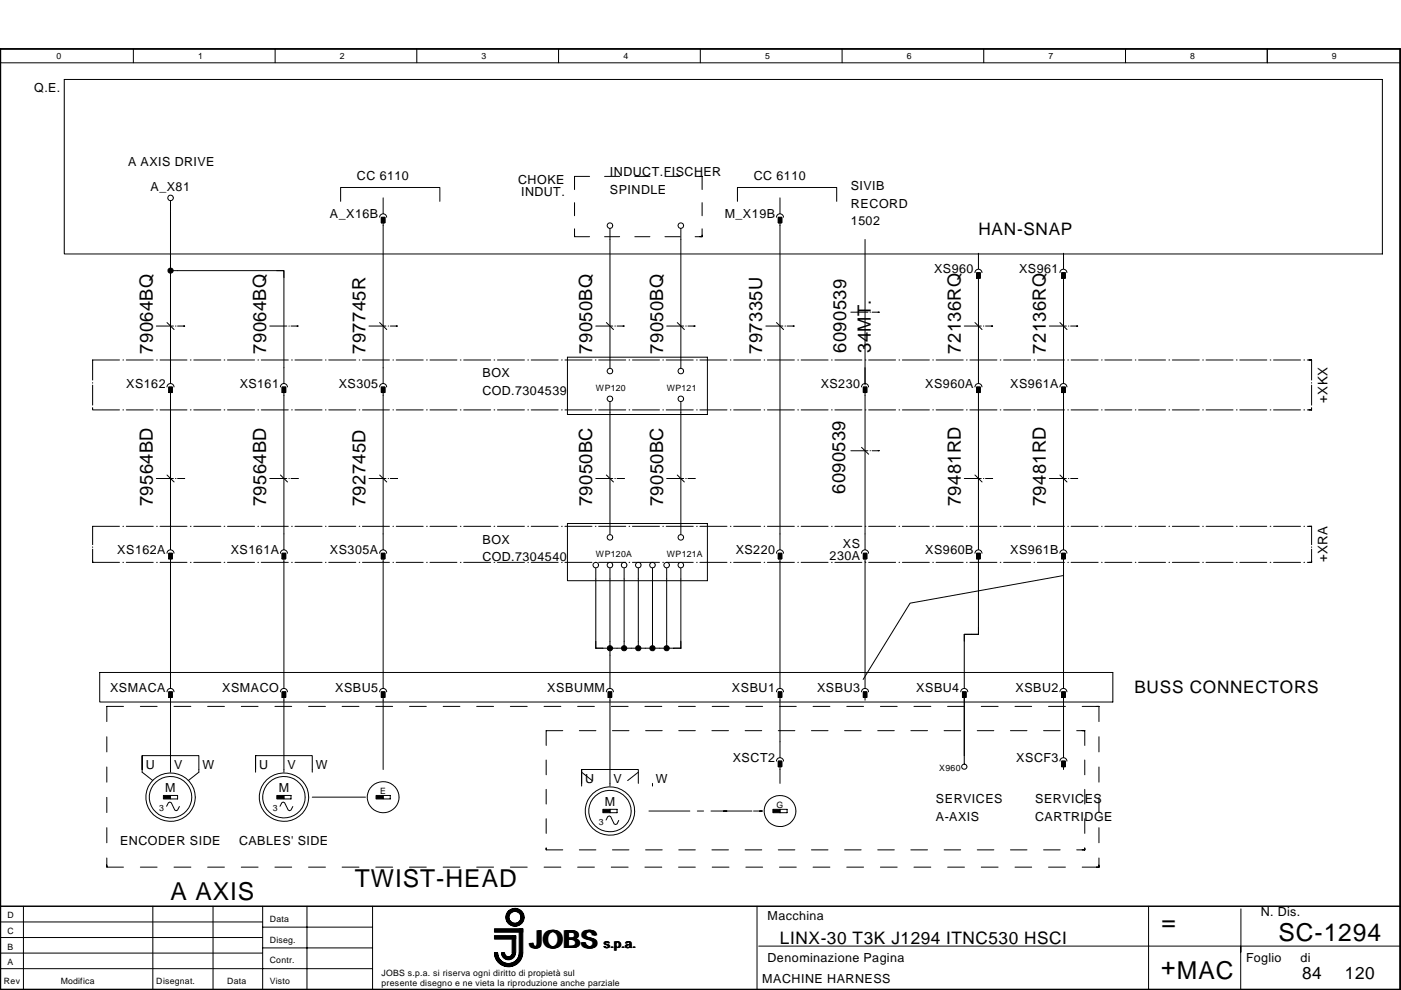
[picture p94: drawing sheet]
<svg xmlns="http://www.w3.org/2000/svg" width="297mm" height="210mm" viewBox="0 0 297 210" stroke-linecap="round" stroke-linejoin="round" font-family="sans-serif">
<defs><g id="words">
<g font-size="5.2">
<text x="36.1" y="190.9">A AXIS</text>
<text x="75.2" y="188">TWIST-HEAD</text>
<text x="246.3" y="197.2">=</text>
<text x="112.5" y="201">JOBS</text>
<text x="271.1" y="199.6">SC-1294</text>
<text x="246.2" y="206.7">+MAC</text>
</g>
<g font-size="3.9">
<text x="32.4" y="75" transform="rotate(-90 32.4 75)">79064BQ</text>
<text x="56.4" y="75" transform="rotate(-90 56.4 75)">79064BQ</text>
<text x="77.5" y="75" transform="rotate(-90 77.5 75)">797745R</text>
<text x="125.6" y="75" transform="rotate(-90 125.6 75)">79050BQ</text>
<text x="140.6" y="75" transform="rotate(-90 140.6 75)">79050BQ</text>
<text x="161.6" y="75" transform="rotate(-90 161.6 75)">797335U</text>
<text x="179.4" y="74.8" transform="rotate(-90 179.4 74.8)">6090539</text>
<text x="184.6" y="74.8" transform="rotate(-90 184.6 74.8)">34MT.</text>
<text x="203.7" y="75" transform="rotate(-90 203.7 75)">72136RQ</text>
<text x="221.7" y="75" transform="rotate(-90 221.7 75)">72136RQ</text>
<text x="32.4" y="107.3" transform="rotate(-90 32.4 107.3)">79564BD</text>
<text x="56.4" y="107.3" transform="rotate(-90 56.4 107.3)">79564BD</text>
<text x="77.5" y="107.3" transform="rotate(-90 77.5 107.3)">792745D</text>
<text x="125.6" y="107.3" transform="rotate(-90 125.6 107.3)">79050BC</text>
<text x="140.6" y="107.3" transform="rotate(-90 140.6 107.3)">79050BC</text>
<text x="179.2" y="104.7" transform="rotate(-90 179.2 104.7)">6090539</text>
<text x="203.7" y="107.3" transform="rotate(-90 203.7 107.3)">79481RD</text>
<text x="221.7" y="107.3" transform="rotate(-90 221.7 107.3)">79481RD</text>
</g>
<g font-size="3.6">
<text x="207.5" y="49.9">HAN-SNAP</text>
<text x="240.5" y="146.8">BUSS CONNECTORS</text>
<text x="165.4" y="200.2">LINX-30 T3K J1294 ITNC530 HSCI</text>
<text x="276.1" y="207.6">84</text>
<text x="285.2" y="207.6">120</text>
</g>
<g font-size="2.8">
<text x="281.4" y="85.4" transform="rotate(-90 281.4 85.4)">+XKX</text>
<text x="281.4" y="119.2" transform="rotate(-90 281.4 119.2)">+XRA</text>
</g>
<g font-size="2.6">
<text x="7.3" y="19.4">Q.E.</text>
<text x="27.2" y="35.2">A AXIS DRIVE</text>
<text x="31.9" y="40.5">A_X81</text>
<text x="75.7" y="38.1">CC 6110</text>
<text x="109.8" y="39">CHOKE</text>
<text x="110.5" y="41.6">INDUT.</text>
<text x="129.3" y="37.4">INDUCT.FISCHER</text>
<text x="129.3" y="41.1">SPINDLE</text>
<text x="159.8" y="38.1">CC 6110</text>
<text x="180.4" y="40.3">SIVIB</text>
<text x="70" y="46.2">A_X16B</text>
<text x="153.6" y="46.2">M_X19B</text>
<text x="180.4" y="44">RECORD</text>
<text x="180.4" y="47.7">1502</text>
<text x="198.1" y="57.9">XS960</text>
<text x="216.1" y="57.9">XS961</text>
<text x="26.8" y="82.2">XS162</text>
<text x="50.8" y="82.2">XS161</text>
<text x="71.8" y="82.2">XS305</text>
<text x="102.3" y="80">BOX</text>
<text x="102.3" y="83.7">COD.7304539</text>
<text x="174" y="82.2">XS230</text>
<text x="196.2" y="82.2">XS960A</text>
<text x="214.2" y="82.2">XS961A</text>
<text x="24.9" y="117.4">XS162A</text>
<text x="48.9" y="117.4">XS161A</text>
<text x="70" y="117.4">XS305A</text>
<text x="102.3" y="115.3">BOX</text>
<text x="102.3" y="118.9">COD.7304540</text>
<text x="156" y="117.4">XS220</text>
<text x="175.9" y="118.7">230A</text>
<text x="178.7" y="116.1">XS</text>
<text x="196.2" y="117.4">XS960B</text>
<text x="214.2" y="117.4">XS961B</text>
<text x="23.3" y="146.8">XSMACA</text>
<text x="47.1" y="146.8">XSMACO</text>
<text x="71.1" y="146.8">XSBU5</text>
<text x="116" y="146.8">XSBUMM</text>
<text x="155.2" y="146.8">XSBU1</text>
<text x="173.2" y="146.8">XSBU3</text>
<text x="194.3" y="146.8">XSBU4</text>
<text x="215.3" y="146.8">XSBU2</text>
<text x="155.4" y="161.5">XSCT2</text>
<text x="215.5" y="161.5">XSCF3</text>
<text x="30.9" y="163">U</text>
<text x="35" y="167.9">M</text>
<text x="36.9" y="163">V</text>
<text x="42.9" y="163">W</text>
<text x="54.9" y="163">U</text>
<text x="59.1" y="167.9">M</text>
<text x="61" y="163">V</text>
<text x="67" y="163">W</text>
<text x="124.1" y="165.9">U</text>
<text x="130.1" y="165.9">V</text>
<text x="139.1" y="165.9">W</text>
<text x="128.2" y="170.9">M</text>
<text x="198.4" y="170.3">SERVICES</text>
<text x="219.5" y="170.3">SERVICES</text>
<text x="25.5" y="179.2">ENCODER SIDE</text>
<text x="50.7" y="179.2">CABLES' SIDE</text>
<text x="198.4" y="174">A-AXIS</text>
<text x="219.5" y="174">CARTRIDGE</text>
<text x="162.7" y="195.1">Macchina</text>
<text x="267.3" y="194.3">N. Dis.</text>
<text x="128.1" y="201">s.p.a.</text>
<text x="162.7" y="203.9">Denominazione Pagina</text>
<text x="264.2" y="203.9">Foglio</text>
<text x="275.7" y="203.9">di</text>
<text x="161.6" y="208.3">MACHINE HARNESS</text>
</g>
<g font-size="1.8">
<text x="12" y="12.6">0</text>
<text x="42" y="12.6">1</text>
<text x="72" y="12.6">2</text>
<text x="102.1" y="12.6">3</text>
<text x="132.2" y="12.6">4</text>
<text x="162.2" y="12.6">5</text>
<text x="192.3" y="12.6">6</text>
<text x="222.3" y="12.6">7</text>
<text x="252.4" y="12.6">8</text>
<text x="282.4" y="12.6">9</text>
<text x="126.3" y="82.9">WP120</text>
<text x="141.3" y="82.9">WP121</text>
<text x="126.3" y="118.2">WP120A</text>
<text x="141.3" y="118.2">WP121A</text>
<text x="199.2" y="163.4">X960</text>
<text x="33.8" y="172">3</text>
<text x="57.8" y="172">3</text>
<text x="80.6" y="168.3">E</text>
<text x="164.7" y="171.2">G</text>
<text x="126.9" y="174.9">3</text>
<text x="1.6" y="194.7">D</text>
<text x="57.2" y="195.5">Data</text>
<text x="1.6" y="201.3">B</text>
<text x="1.6" y="198">C</text>
<text x="57.2" y="199.9">Diseg.</text>
<text x=".8" y="208.7">Rev</text>
<text x="1.6" y="204.6">A</text>
<text x="12.9" y="208.7">Modifica</text>
<text x="33.1" y="208.7">Disegnat.</text>
<text x="48.2" y="208.7">Data</text>
<text x="57.2" y="204.3">Contr.</text>
<text x="57.2" y="208.7">Visto</text>
<text x="80.9" y="206.8">JOBS s.p.a. si riserva ogni diritto di propietà sul</text>
<text x="80.9" y="209">presente disegno e ne vieta la riproduzione anche parziale</text>
</g>
</g></defs>
<g fill="none" stroke="#000" stroke-width=".21">
<path d="M.1 10.4h296.8v199.4h-296.8zM.1 13.3h296.8M13.6 16.8h279.5v37h-279.5zM28.3 10.4v2.9M58.3 10.4v2.9M88.4 10.4v2.9M118.4 10.4v2.9M148.5 10.4v2.9M178.5 10.4v2.9M208.6 10.4v2.9M238.6 10.4v2.9M268.7 10.4v2.9"/>
<path d="M125 37.4h-3.2v2.8M128.2 37.4h3.2M134.6 37.4h3.2M141 37.4h3.2M147.4 37.4h1.5v2.8M36.1 57.4h24.1v23.8M36.1 42.7v38.5M58.7 57.4h1.5v1.4M72.2 42.7v-2.9h21.1v2.9M80.5 46.1a.74 .74 0 0 1 .7-.8 .74 .74 0 0 1 .8 .8M80.9 46.1h.7v1.1h-.7zM81.2 42v3.2"/>
<path d="M81.2 47.2v34M121.8 49.8v.4h3.2M121.8 43v2.7M121.8 48.5v1.7M128.2 50.2h3.2M129.3 48.6v29.4M134.6 50.2h3.2M141 50.2h3.2M144.4 48.6v29.4M148.9 48.5v1.7h-1.5M148.9 43v2.7M156.4 42.7v-2.9h21v2.9"/>
<path d="M164.6 46.1a.74 .74 0 0 1 .8-.8 .74 .74 0 0 1 .7 .8M165 46.1h.8v1.1h-.8zM165.4 42v3.2M165.4 47.2v69.2M183.4 50.8v30.8M206.7 57.8a.74 .74 0 0 1 .8-.7 .74 .74 0 0 1 .7 .7M207.1 57.8h.7v1.2h-.7zM207.5 53.7v3.2M207.5 59v22.2M224.7 57.8a.74 .74 0 0 1 .8-.7 .74 .74 0 0 1 .7 .7M225.1 57.8h.8v1.2h-.8zM225.5 53.7v3.2"/>
<path d="M225.5 59v22.2M25.3 76.3h-5.7v4.3M26.1 76.3h.1M26.8 76.3h5.7M33.1 69.1h3.7M33.2 76.3h.2M33.9 76.3h5.7M35.4 68.4l1.5 1.5M37.2 69.1h.1M37.7 69.1h1.5M40.4 76.3h.1M41.1 76.3h5.7"/>
<path d="M47.5 76.3h.2M48.2 76.3h5.8M54.7 76.3h.1M55.4 76.3h5.7M57.2 69.1h3.6M61.3 69.1h.1M61.7 69.1h1.5M61.8 76.3h.2M62.5 76.3h5.8M69 76.3h.1M69.7 76.3h5.7M76.2 76.3h.1"/>
<path d="M76.9 76.3h5.7M78.2 69.1h3.6M80.5 68.4l1.5 1.5M82.3 69.1h.1M82.7 69.1h1.5M83.3 76.3h.1M84 76.3h5.7M90.4 76.3h.2M91.2 76.3h5.7M97.6 76.3h.1M98.3 76.3h5.7M104.8 76.3h.1"/>
<path d="M105.5 76.3h5.7M111.9 76.3h.2M112.6 76.3h5.7M119.1 76.3h.1M119.8 76.3h5.7M120.3 75.7h29.7v12.2h-29.7zM126.2 76.3h.2M126.3 69.1h3.6M126.9 76.3h5.8M128.6 68.4l1.5 1.5M130.4 69.1h.1M130.8 69.1h1.5"/>
<path d="M133.4 76.3h.1M134.1 76.3h5.7M140.5 76.3h.2M141.2 76.3h5.8M141.3 69.1h3.6M143.6 68.4l1.5 1.5M145.4 69.1h.1M145.9 69.1h1.5M147.7 76.3h.1M148.4 76.3h5.7M154.9 76.3h.1M155.6 76.3h5.7"/>
<path d="M162 76.3h.1M162.4 69.1h3.6M162.7 76.3h5.7M164.6 68.4l1.5 1.5M166.4 69.1h.1M166.9 69.1h1.5M169.1 76.3h.2M169.9 76.3h5.7M176.3 76.3h.1M177 76.3h5.7M180.4 66.2h3.6M183.4 76.3h.2"/>
<path d="M184.2 76.3h5.7M184.5 66.2h.1M184.9 66.2h1.5M190.6 76.3h.2M191.3 76.3h5.7M197.8 76.3h.1M198.5 76.3h5.7M204.4 69.1h3.6M204.9 76.3h.2M205.6 76.3h5.8M206.7 68.4l1.5 1.5M208.5 69.1h.1"/>
<path d="M209 69.1h1.5M212.1 76.3h.1M212.8 76.3h5.7M219.2 76.3h.2M219.9 76.3h5.8M222.5 69.1h3.6M224.7 68.4l1.5 1.5M226.4 76.3h.1M226.5 69.1h.1M227 69.1h1.5M227.1 76.3h5.7M233.5 76.3h.2"/>
<path d="M234.2 76.3h5.8M240.7 76.3h.1M241.4 76.3h5.7M247.8 76.3h.2M248.6 76.3h5.7M255 76.3h.1M255.7 76.3h5.7M262.1 76.3h.2M262.9 76.3h5.7M269.3 76.3h.1M270 76.3h5.7M276.5 76.3h.1"/>
<path d="M277.2 76.3h.9v4.3M19.6 86.6v.3h5.7M19.6 81.1v.1M19.6 81.7v4.2M19.6 86.4v.2M26.1 86.9h.1M26.8 86.9h5.7M33.2 86.9h.2M33.9 86.9h5.7M35.4 82a.74 .74 0 0 1 .7-.7 .74 .74 0 0 1 .8 .7M35.8 82.1h.7v1.1h-.7zM36.1 83.2v33.2"/>
<path d="M40.4 86.9h.1M41.1 86.9h5.7M47.5 86.9h.2M48.2 86.9h5.8M54.7 86.9h.1M55.4 86.9h5.7M59.5 82a.74 .74 0 0 1 .7-.7 .74 .74 0 0 1 .7 .7M59.8 82.1h.8v1.1h-.8zM60.2 83.2v33.2M61.8 86.9h.2M62.5 86.9h5.8M69 86.9h.1"/>
<path d="M69.7 86.9h5.7M76.2 86.9h.1M76.9 86.9h5.7M80.5 82a.74 .74 0 0 1 .7-.7 .74 .74 0 0 1 .8 .7M80.9 82.1h.7v1.1h-.7zM81.2 83.2v33.2M83.3 86.9h.1M84 86.9h5.7M90.4 86.9h.2M91.2 86.9h5.7M97.6 86.9h.1M98.3 86.9h5.7"/>
<path d="M104.8 86.9h.1M105.5 86.9h5.7M111.9 86.9h.2M112.6 86.9h5.7M119.1 86.9h.1M119.8 86.9h5.7M126.2 86.9h.2M126.9 86.9h5.8M129.3 85.3v27.9M133.4 86.9h.1M134.1 86.9h5.7M140.5 86.9h.2"/>
<path d="M141.2 86.9h5.8M144.4 85.3v27.9M147.7 86.9h.1M148.4 86.9h5.7M154.9 86.9h.1M155.6 86.9h5.7M162 86.9h.1M162.7 86.9h5.7M169.1 86.9h.2M169.9 86.9h5.7M176.3 86.9h.1M177 86.9h5.7"/>
<path d="M180.4 95.6h3.6M182.7 82a.74 .74 0 0 1 .7-.7 .74 .74 0 0 1 .7 .7M182.7 94.8l1.5 1.5M183 82.1h.8v1.1h-.8zM183.4 83.2v33.2M183.4 86.9h.2M184.2 86.9h5.7M184.5 95.6h.1M184.9 95.6h1.5M190.6 86.9h.2M191.3 86.9h5.7M197.8 86.9h.1"/>
<path d="M198.5 86.9h5.7M204.9 86.9h.2M205.6 86.9h5.8M206.7 82a.74 .74 0 0 1 .8-.7 .74 .74 0 0 1 .7 .7M207.1 82.1h.7v1.1h-.7zM207.5 83.2v33.2M212.1 86.9h.1M212.8 86.9h5.7M219.2 86.9h.2M219.9 86.9h5.8M224.7 82a.74 .74 0 0 1 .8-.7 .74 .74 0 0 1 .7 .7M225.1 82.1h.8v1.1h-.8z"/>
<path d="M225.5 83.2v33.2M226.4 86.9h.1M227.1 86.9h5.7M233.5 86.9h.2M234.2 86.9h5.8M240.7 86.9h.1M241.4 86.9h5.7M247.8 86.9h.2M248.6 86.9h5.7M255 86.9h.1M255.7 86.9h5.7M262.1 86.9h.2"/>
<path d="M262.9 86.9h5.7M269.3 86.9h.1M270 86.9h5.7M276.5 86.9h.1M278.1 86.6v.3h-.9M278.1 81.1v.1M278.1 81.7v4.2M278.1 86.4v.2M19.6 119v.2h5.7M19.6 116v.1M19.6 116.4v2.8M25.3 111.6h-5.7v3.9"/>
<path d="M26.1 119.2h.1M26.1 111.6h.1M26.8 119.2h5.7M26.8 111.6h5.7M33.1 101.5h3.7M33.2 119.2h.2M33.2 111.6h.2M33.9 119.2h5.7M33.9 111.6h5.7M35.4 117.3a.74 .74 0 0 1 .7-.7 .74 .74 0 0 1 .8 .7M35.4 100.7l1.5 1.5M35.8 117.3h.7v1.2h-.7z"/>
<path d="M36.1 118.5v27.3M37.2 101.5h.1M37.7 101.5h1.5M40.4 119.2h.1M40.4 111.6h.1M41.1 119.2h5.7M41.1 111.6h5.7M47.5 119.2h.2M47.5 111.6h.2M48.2 119.2h5.8M48.2 111.6h5.8M54.7 119.2h.1"/>
<path d="M54.7 111.6h.1M55.4 119.2h5.7M55.4 111.6h5.7M57.2 101.5h3.6M59.5 117.3a.74 .74 0 0 1 .7-.7 .74 .74 0 0 1 .7 .7M59.5 100.7l1.5 1.5M59.8 117.3h.8v1.2h-.8zM60.2 118.5v27.3M61.3 101.5h.1M61.7 101.5h1.5M61.8 119.2h.2M61.8 111.6h.2"/>
<path d="M62.5 119.2h5.8M62.5 111.6h5.8M69 119.2h.1M69 111.6h.1M69.7 119.2h5.7M69.7 111.6h5.7M76.2 119.2h.1M76.2 111.6h.1M76.9 119.2h5.7M76.9 111.6h5.7M78.2 101.5h3.6M80.5 117.3a.74 .74 0 0 1 .7-.7 .74 .74 0 0 1 .8 .7"/>
<path d="M80.5 100.7l1.5 1.5M80.9 117.3h.7v1.2h-.7zM81.2 118.5v27.3M82.3 101.5h.1M82.7 101.5h1.5M83.3 119.2h.1M83.3 111.6h.1M84 119.2h5.7M84 111.6h5.7M90.4 119.2h.2M90.4 111.6h.2M91.2 119.2h5.7"/>
<path d="M91.2 111.6h5.7M97.6 119.2h.1M97.6 111.6h.1M98.3 119.2h5.7M98.3 111.6h5.7M104.8 119.2h.1M104.8 111.6h.1M105.5 119.2h5.7M105.5 111.6h5.7M111.9 119.2h.2M111.9 111.6h.2M112.6 119.2h5.7"/>
<path d="M112.6 111.6h5.7M119.1 119.2h.1M119.1 111.6h.1M119.8 119.2h5.7M119.8 111.6h5.7M120.3 111h29.7v12.1h-29.7zM126.2 119.2h.2M126.2 111.6h.2M126.3 101.5h3.6M126.9 119.2h5.8M126.9 111.6h5.8M128.6 100.7l1.5 1.5"/>
<path d="M130.4 101.5h.1M130.8 101.5h1.5M133.4 119.2h.1M133.4 111.6h.1M134.1 119.2h5.7M134.1 111.6h5.7M140.5 119.2h.2M140.5 111.6h.2M141.2 119.2h5.8M141.2 111.6h5.8M141.3 101.5h3.6M143.6 100.7l1.5 1.5"/>
<path d="M145.4 101.5h.1M145.9 101.5h1.5M147.7 119.2h.1M147.7 111.6h.1M148.4 119.2h5.7M148.4 111.6h5.7M154.9 119.2h.1M154.9 111.6h.1M155.6 119.2h5.7M155.6 111.6h5.7M162 119.2h.1M162 111.6h.1"/>
<path d="M162.7 119.2h5.7M162.7 111.6h5.7M164.6 117.3a.74 .74 0 0 1 .8-.7 .74 .74 0 0 1 .7 .7M165 117.3h.8v1.2h-.8zM165.4 118.5v27.3M169.1 119.2h.2M169.1 111.6h.2M169.9 119.2h5.7M169.9 111.6h5.7M176.3 119.2h.1M176.3 111.6h.1M177 119.2h5.7"/>
<path d="M177 111.6h5.7M182.7 117.3a.74 .74 0 0 1 .7-.7 .74 .74 0 0 1 .7 .7M183 117.3h.8v1.2h-.8zM183.4 118.5v27.3M183.4 119.2h.2M183.4 111.6h.2M184.2 119.2h5.7M184.2 111.6h5.7M190.6 119.2h.2M190.6 111.6h.2M191.3 119.2h5.7M191.3 111.6h5.7"/>
<path d="M197.8 119.2h.1M197.8 111.6h.1M198.5 119.2h5.7M198.5 111.6h5.7M204.4 101.5h3.6M204.9 119.2h.2M204.9 111.6h.2M205.6 119.2h5.8M205.6 111.6h5.8M206.7 117.3a.74 .74 0 0 1 .8-.7 .74 .74 0 0 1 .7 .7M206.7 100.7l1.5 1.5M207.1 117.3h.7v1.2h-.7z"/>
<path d="M207.5 118.5v16h-3.1v11.3M208.5 101.5h.1M209 101.5h1.5M212.1 119.2h.1M212.1 111.6h.1M212.8 119.2h5.7M212.8 111.6h5.7M219.2 119.2h.2M219.2 111.6h.2M219.9 119.2h5.8M219.9 111.6h5.8M222.5 101.5h3.6"/>
<path d="M224.7 117.3a.74 .74 0 0 1 .8-.7 .74 .74 0 0 1 .7 .7M224.7 100.7l1.5 1.5M225.1 117.3h.8v1.2h-.8zM225.5 118.5v27.3M226.4 119.2h.1M226.4 111.6h.1M226.5 101.5h.1M227 101.5h1.5M227.1 119.2h5.7M227.1 111.6h5.7M233.5 119.2h.2M233.5 111.6h.2"/>
<path d="M234.2 119.2h5.8M234.2 111.6h5.8M240.7 119.2h.1M240.7 111.6h.1M241.4 119.2h5.7M241.4 111.6h5.7M247.8 119.2h.2M247.8 111.6h.2M248.6 119.2h5.7M248.6 111.6h5.7M255 119.2h.1M255 111.6h.1"/>
<path d="M255.7 119.2h5.7M255.7 111.6h5.7M262.1 119.2h.2M262.1 111.6h.2M262.9 119.2h5.7M262.9 111.6h5.7M269.3 119.2h.1M269.3 111.6h.1M270 119.2h5.7M270 111.6h5.7M276.5 119.2h.1M276.5 111.6h.1"/>
<path d="M277.2 111.6h.9v3.9M278.1 116v.1M278.1 116.4v2.8h-.9M126.3 136v1.4h1.5M126.3 120.5v16.9h18.1v-16.9M129.3 120.5v25.3M132.3 120.5v16.9M135.3 120.5v16.9M138.3 120.5v16.9M141.3 120.5v16.9M205.9 134.5h-1.5v1.5M225.5 122l-32.5 5.9-10 16.2"/>
<path d="M21.1 142.6h214.8v6.2h-214.8zM22.6 156.2v3.2M26.2 149.8h-3.6v3.2M29.8 149.8h3.5M35.4 146.7a.74 .74 0 0 1 .7-.7 .74 .74 0 0 1 .8 .7M35.8 146.7h.7v1.2h-.7zM36.1 147.9v15.8M36.9 149.8h3.6M44 149.8h3.6M51.2 149.8h3.5M58.3 149.8h3.5M59.5 146.7a.74 .74 0 0 1 .7-.7 .74 .74 0 0 1 .7 .7"/>
<path d="M59.8 146.7h.8v1.2h-.8zM60.2 147.9v15.8M65.4 149.8h3.6M72.5 149.8h3.6M79.7 149.8h3.5M80.5 146.7a.74 .74 0 0 1 .7-.7 .74 .74 0 0 1 .8 .7M80.9 146.7h.7v1.2h-.7zM81.2 147.9v15.3M86.8 149.8h3.6M94 149.8h3.5M101.1 149.8h3.5M108.2 149.8h3.6"/>
<path d="M115.4 149.8h3.5M119.3 154.9h-3.5v3.2M122.5 149.8h3.5M122.8 154.9h3.5M128.6 146.7a.74 .74 0 0 1 .7-.7 .74 .74 0 0 1 .7 .7M128.9 146.7h.8v1.2h-.8zM129.3 147.9v18.8M129.6 149.8h3.6M129.9 154.9h3.4M136.7 149.8h3.6M136.9 154.9h3.5M143.9 149.8h3.5"/>
<path d="M143.9 154.9h3.5M150.9 154.9h3.5M151 149.8h3.6M158 154.9h3.5M158.1 149.8h3.6M164.6 146.7a.74 .74 0 0 1 .8-.7 .74 .74 0 0 1 .7 .7M165 146.7h.8v1.2h-.8zM165 154.9h3.5M165.3 149.8h3.5M165.4 147.9v12.6M172 154.9h3.6M172.4 149.8h3.6"/>
<path d="M179.1 154.9h3.5M179.5 149.8h3.6M182.7 146.7a.74 .74 0 0 1 .7-.7 .74 .74 0 0 1 .7 .7M183 146.7h.8v1.2h-.8zM183.4 147.9v.6M186.1 154.9h3.5M186.7 149.8h3.5M193.1 154.9h3.6M193.8 149.8h3.6M200.2 154.9h3.5M200.9 149.8h3.6M203.7 146.7a.74 .74 0 0 1 .7-.7 .74 .74 0 0 1 .8 .7"/>
<path d="M204.1 146.7h.7v1.2h-.7zM204.4 147.4v14.6M207.2 154.9h3.5M208 149.8h3.6M214.2 154.9h3.5M215.2 149.8h3.5M221.3 154.9h3.5M222.3 149.8h3.6M224.7 146.7a.74 .74 0 0 1 .8-.7 .74 .74 0 0 1 .7 .7M225.1 146.7h.8v1.2h-.8zM225.5 147.9v12.6M228.3 154.9h1.7v3.2"/>
<path d="M229.4 149.8h3.6v3.2M233 156.2v3.2M22.6 162.6v3.2M22.6 169.1v3.2M22.6 175.5v3.2M30.1 160.2v3v-3h12.1v3.5l-2.3 1.8M30.1 163.2v.5l2.3 1.8M32.5 165.3a5.2 5.2 0 0 1 7.2-.1 5.2 5.2 0 0 1 .4 7.2 5.2 5.2 0 0 1-7.5 .4 5.2 5.2 0 0 1-.1-7.5zM33.1 165.8a4.5 4.5 0 0 1 6.3 .1 4.5 4.5 0 0 1 0 6.3 4.5 4.5 0 0 1-6.3 0 4.3 4.3 0 0 1 0-6.4zM35.3 170.9l.4-.7 .3-.1 .3 .1 .8 1.5 .3 .2 .3-.2 .3-.7M36.1 168.7h1.6v.7h-1.6zM54.2 160.2v3v-3h12v3.5"/>
<path d="M54.2 163.2v.5M56.6 165.3a5.2 5.2 0 0 1 7.2-.1 5.2 5.2 0 0 1 .4 7.2 5.2 5.2 0 0 1-7.5 .4 5.2 5.2 0 0 1-.1-7.5zM57.1 165.8a4.4 4.4 0 0 1 6.1 0 4.4 4.4 0 0 1 .4 6.1 4.4 4.4 0 0 1-6.4 .4 4.4 4.4 0 0 1-.1-6.5zM59.4 170.9l.4-.7 .2-.1 .3 .1 .8 1.5 .3 .2 .3-.2 .4-.7M60.2 168.7h1.5v.7h-1.5zM66.2 169h11.3M81.2 168.7h1.5v.7h-1.5zM115.8 161.1v3.2M115.8 167.4v3.1M115.8 173.6v3.1M123.3 163.2v2.9v-2.9h12v2.9M123.3 163.7l2.3 1.8"/>
<path d="M123.3 166.1v.6M125.7 168.3a5.2 5.2 0 0 1 7.2-.1 5.2 5.2 0 0 1 .4 7.1 5.2 5.2 0 0 1-7.5 .5 5.2 5.2 0 0 1-.1-7.5zM128.5 173.9l.4-.8 .3-.1 .3 .1 .7 1.6 .3 .1 .3-.1 .4-.8M129.3 171.6h1.5v.7h-1.5zM135.3 163.7l-2.2 1.8M137.6 172h8.7M138.3 166.1v.6M147.8 172h1.4M150.7 172h8.7M159.8 172h1.8M164.6 161.4a.74 .74 0 0 1 .8-.7 .74 .74 0 0 1 .7 .7M165 161.4h.8v1.2h-.8z"/>
<path d="M165.4 171.6h1.5v.7h-1.5zM165.4 162.6v3.5M224.7 161.4a.74 .74 0 0 1 .8-.7 .74 .74 0 0 1 .7 .7M225.1 161.4h.8v1.2h-.8zM225.5 162.6v.6M230 179.8v.4h-1.7M230 161.1v3.2M230 167.4v3.1M230 173.6v3.1M233 162.6v3.2M233 169.1v3.2M233 175.5v3.2"/>
<path d="M.1 198.8h55.6M.1 195.5h55.6M.1 192.2h296.8M5 192.2v17.6M22.6 183.4v.5h3.6M22.6 181.9v2M29.8 183.9h3.5M32.4 192.2v17.6M36.9 183.9h3.6M44 183.9h3.6M45.2 192.2v17.6M51.2 183.9h3.5"/>
<path d="M55.7 192.2v17.6M55.7 196.6h23.3M58.3 183.9h3.5M65.1 192.2v17.6M65.4 183.9h3.6M72.5 183.9h3.6M79 192.2v17.6M79.7 183.9h3.5M86.8 183.9h3.6M94 183.9h3.5M101.1 183.9h3.5M108.2 183.9h3.6"/>
<path d="M115.4 183.9h3.5M115.8 180.2v-.4v.4h3.5M122.5 183.9h3.5M122.8 180.2h3.5M129.6 183.9h3.6M129.9 180.2h3.4M136.7 183.9h3.6M136.9 180.2h3.5M143.9 183.9h3.5M143.9 180.2h3.5M150.9 180.2h3.5M151 183.9h3.6"/>
<path d="M158 180.2h3.5M158.1 183.9h3.6M160.5 192.2v17.6M165 180.2h3.5M165.3 183.9h3.5M172 180.2h3.6M172.4 183.9h3.6M179.1 180.2h3.5M179.5 183.9h3.6M186.1 180.2h3.5M186.7 183.9h3.5M193.1 180.2h3.6"/>
<path d="M193.8 183.9h3.6M200.2 180.2h3.5M200.9 183.9h3.6M207.2 180.2h3.5M208 183.9h3.6M214.2 180.2h3.5M215.2 183.9h3.5M221.3 180.2h3.5M222.3 183.9h3.6M233 181.9v2h-3.6M243.5 192.2v17.6M263.1 192.7v9.2"/>
<path d="M.1 205.4h78.9M.1 202.1h55.6M55.7 201h23.3M104.8 202a3 3 0 0 0 3 3 3 3 0 0 0 3-3M104.9 202a2.92 2.92 0 0 0 2.9 2.9 2.92 2.92 0 0 0 2.9-2.9M105 202a2.85 2.85 0 0 0 2.8 2.8 2.85 2.85 0 0 0 2.9-2.8M105 202a2.77 2.77 0 0 0 2.8 2.7 2.77 2.77 0 0 0 2.8-2.7M105.1 202a2.69 2.69 0 0 0 2.7 2.7 2.69 2.69 0 0 0 2.7-2.7M105.2 202a2.63 2.63 0 0 0 2.6 2.6 2.63 2.63 0 0 0 2.6-2.6M105.3 202a2.54 2.54 0 0 0 2.5 2.5 2.54 2.54 0 0 0 2.5-2.5M105.3 202a2.47 2.47 0 0 0 2.5 2.4 2.47 2.47 0 0 0 2.5-2.4M105.4 202a2.39 2.39 0 0 0 2.4 2.4 2.39 2.39 0 0 0 2.4-2.4"/>
<path d="M105.5 202a2.32 2.32 0 0 0 2.3 2.3 2.32 2.32 0 0 0 2.3-2.3M105.5 202a2.29 2.29 0 0 0 2.3 2.3 2.29 2.29 0 0 0 2.3-2.3M106.3 202a1.49 1.49 0 0 0 1.5 1.5 1.49 1.49 0 0 0 1.5-1.5M106.4 202a1.42 1.42 0 0 0 1.4 1.4 1.42 1.42 0 0 0 1.4-1.4M106.5 202a1.34 1.34 0 0 0 1.3 1.3 1.34 1.34 0 0 0 1.4-1.3M106.5 202a1.27 1.27 0 0 0 1.3 1.3 1.27 1.27 0 0 0 1.3-1.3M106.6 202a1.19 1.19 0 0 0 1.2 1.2 1.19 1.19 0 0 0 1.2-1.2M106.7 202a1.12 1.12 0 0 0 1.1 1.1 1.12 1.12 0 0 0 1.1-1.1M106.8 202a1.04 1.04 0 0 0 1 1.1 1.04 1.04 0 0 0 1-1.1M106.8 202a.96 .96 0 0 0 1 1 .96 .96 0 0 0 1-1M106.9 202a.89 .89 0 0 0 .9 .9 .89 .89 0 0 0 .9-.9M107 202a.81 .81 0 0 0 .8 .8 .81 .81 0 0 0 .8-.8"/>
<path d="M160.9 200.6h136M263.1 200.6v9.2"/>
<circle cx="36.2" cy="42" r=".59"/>
<circle cx="129.3" cy="47.8" r=".58"/>
<circle cx="144.4" cy="47.8" r=".59"/>
<circle cx="129.3" cy="78.7" r=".58"/>
<circle cx="144.4" cy="78.7" r=".59"/>
<circle cx="129.3" cy="84.6" r=".58"/>
<circle cx="144.4" cy="84.6" r=".59"/>
<circle cx="126.3" cy="119.8" r=".59"/>
<circle cx="129.3" cy="119.8" r=".59"/>
<circle cx="129.3" cy="113.9" r=".58"/>
<circle cx="132.3" cy="119.8" r=".59"/>
<circle cx="135.3" cy="119.8" r=".59"/>
<circle cx="138.4" cy="119.8" r=".58"/>
<circle cx="141.4" cy="119.8" r=".58"/>
<circle cx="144.4" cy="119.8" r=".59"/>
<circle cx="144.4" cy="113.9" r=".59"/>
<circle cx="81.3" cy="169" r="3.3"/>
<circle cx="129.4" cy="172" r="4.5"/>
<circle cx="165.4" cy="172" r="3.3"/>
<circle cx="204.5" cy="162.6" r=".56"/>
<circle cx="109.2" cy="194.5" r="1.33"/>
<circle cx="109.2" cy="194.5" r="1.48"/>
<circle cx="109.2" cy="194.5" r="1.55"/>
<circle cx="109.2" cy="194.5" r="1.85"/>
<circle cx="109.2" cy="194.5" r="1.25"/>
<circle cx="109.2" cy="194.5" r="1.78"/>
<circle cx="109.2" cy="194.5" r="1.4"/>
<circle cx="109.2" cy="194.5" r="1.63"/>
<circle cx="109.2" cy="194.5" r="1.69"/>
<circle cx="109.2" cy="194.5" r="1.92"/>
</g>
<path d="M.1 10.4h296.8v199.4h-296.8zM.1 192.2h296.8" fill="none" stroke="#000" stroke-width=".26"/>
<g fill="#000" stroke="#000" stroke-width=".21">
<path d="M80.9 46.1h.7v1.1h-.7zM165 46.1h.8v1.1h-.8zM207.1 57.8h.7v1.2h-.7zM225.1 57.8h.8v1.2h-.8zM35.8 82.1h.7v1.1h-.7zM59.8 82.1h.8v1.1h-.8zM80.9 82.1h.7v1.1h-.7zM183 82.1h.8v1.1h-.8zM207.1 82.1h.7v1.1h-.7zM225.1 82.1h.8v1.1h-.8zM35.8 117.3h.7v1.2h-.7zM59.8 117.3h.8v1.2h-.8z"/>
<path d="M80.9 117.3h.7v1.2h-.7zM165 117.3h.8v1.2h-.8zM183 117.3h.8v1.2h-.8zM207.1 117.3h.7v1.2h-.7zM225.1 117.3h.8v1.2h-.8zM35.8 146.7h.7v1.2h-.7zM59.8 146.7h.8v1.2h-.8zM80.9 146.7h.7v1.2h-.7zM128.9 146.7h.8v1.2h-.8zM165 146.7h.8v1.2h-.8zM183 146.7h.8v1.2h-.8zM204.1 146.7h.7v1.2h-.7z"/>
<path d="M225.1 146.7h.8v1.2h-.8zM34.6 168.7h1.5v.7h-1.5zM58.7 168.7h1.5v.7h-1.5zM79.7 168.7h1.5v.7h-1.5zM127.8 171.6h1.5v.7h-1.5zM163.9 171.6h1.5v.7h-1.5zM165 161.4h.8v1.2h-.8zM225.1 161.4h.8v1.2h-.8zM104.8 196.9h6v.8h-6zM104.8 198.4h4.5v.7h-4.5zM108.6 198.4h.7v3.7h-.7zM110.1 196.9h.7v5.2h-.7z"/>
<circle cx="36.2" cy="57.4" r=".56"/>
<circle cx="129.3" cy="137.5" r=".55"/>
<circle cx="132.3" cy="137.4" r=".55"/>
<circle cx="135.3" cy="137.4" r=".55"/>
<circle cx="138.3" cy="137.4" r=".55"/>
<circle cx="141.3" cy="137.4" r=".55"/>
</g>
<use href="#words"/>
</svg>
